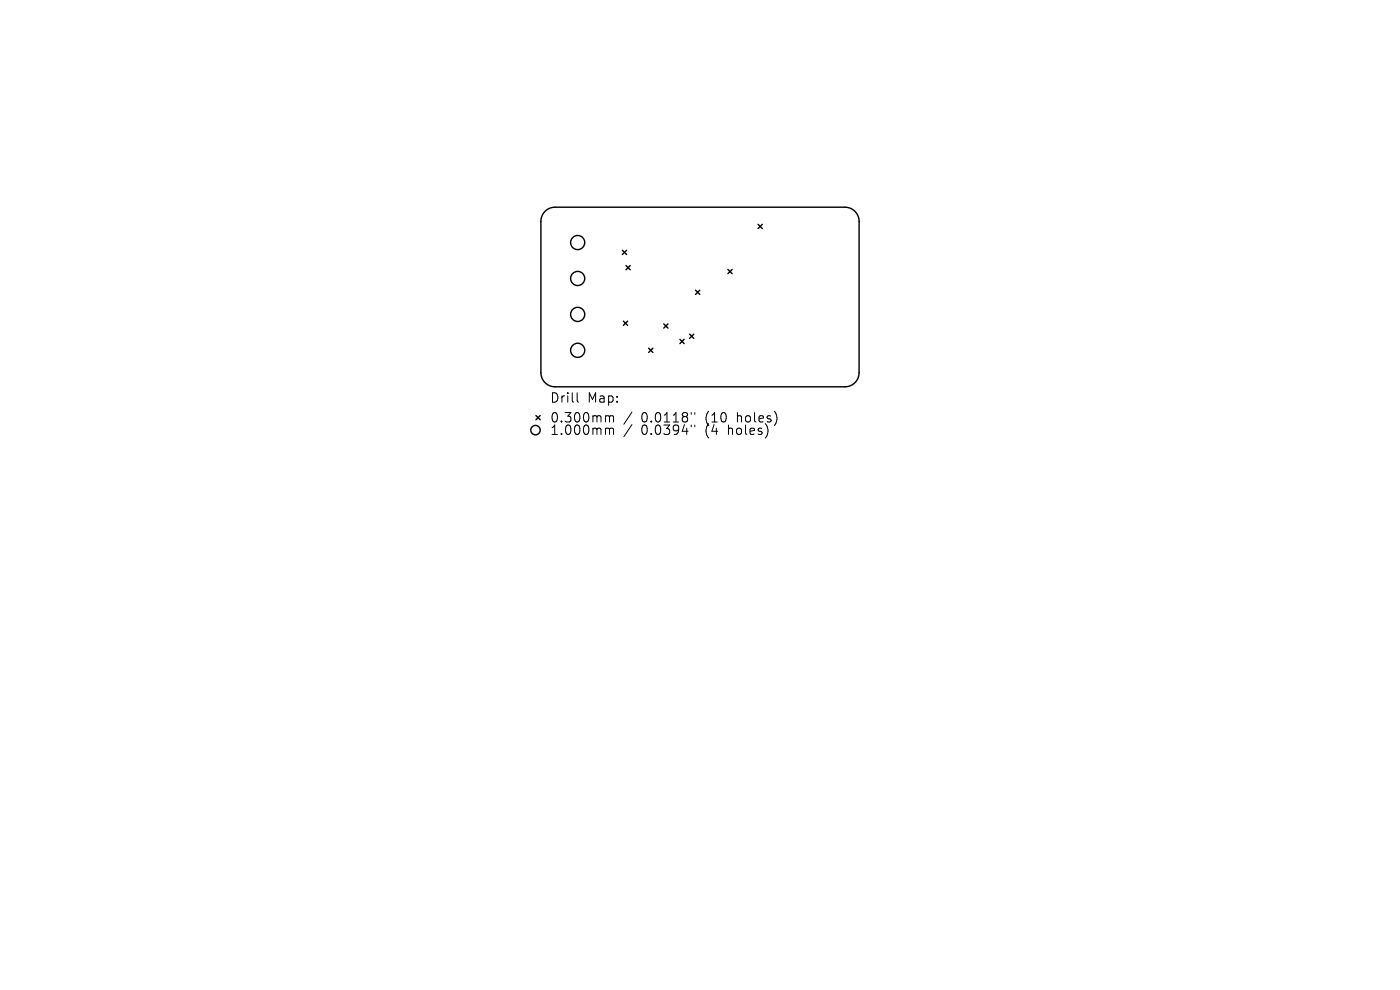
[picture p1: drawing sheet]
<svg xmlns="http://www.w3.org/2000/svg" width="297mm" height="210mm" viewBox="0 0 297 210" stroke-linecap="round" stroke-linejoin="round" font-family="sans-serif">
<defs><g id="words">
<g font-size="2.8">
<text x="116.6" y="85.7">Drill</text>
<text x="116.6" y="89.9">0.300mm</text>
<text x="124.6" y="85.7">Map:</text>
<text x="136" y="89.9">0.0118&quot;</text>
<text x="149.8" y="89.9">(10</text>
<text x="156.6" y="89.9">holes)</text>
<text x="116.6" y="92.5">1.000mm</text>
<text x="136" y="92.5">0.0394&quot;</text>
<text x="149.8" y="92.5">(4</text>
<text x="154.7" y="92.5">holes)</text>
</g>
</g></defs>
<g fill="none" stroke="#000" stroke-width=".3">
<path d="M115.6 44.8a3 3 0 0 1 2.2-.8h61.5a3 3 0 0 1 3 3v32.1a3 3 0 0 1-3 3h-61.5a3 3 0 0 1-3-3v-32.1a3 3 0 0 1 .8-2.2zM132 53.1l.9 .9M132.8 56.3l.9 .9M132.9 53.1l-.9 .9M133.7 56.3l-.9 .9M154.4 57.2l.9 .9M155.3 57.2l-.9 .9M160.8 47.6l.9 .9M161.7 47.6l-.9 .9M132.2 68.1l.9 .9M133.1 68.1l-.9 .9M137.6 73.9l.9 .9"/>
<path d="M138.5 73.9l-.9 .9M140.8 68.7l.9 .9M141.7 68.7l-.9 .9M144.2 72l.9 .9M145.1 72l-.9 .9M146.3 70.9l.9 .9M147.2 70.9l-.9 .9M147.6 61.6l.9 .9M148.5 61.6l-.9 .9M113.7 88.2l.9 .9M114.6 88.2l-.9 .9"/>
<circle cx="122.6" cy="51.5" r="1.5"/>
<circle cx="122.6" cy="59.1" r="1.5"/>
<circle cx="122.6" cy="74.3" r="1.5"/>
<circle cx="122.6" cy="66.7" r="1.5"/>
<circle cx="113.6" cy="91.2" r="1"/>
</g>
<g fill="none" stroke="#000" stroke-width=".21">
<path d="M122.4 83.3v1.7l.3 .3M128.7 88.2h.3l.3 .3M128.7 90.8h.3l.3 .3M129.3 88.5l.3-.3 .5 .1 .1 1.2M129.3 88.5v1M129.3 91.1v1.1M129.3 91.1l.3-.3 .5 .1 .1 1.3M134.1 87.4l-1.7 2.6M134.1 90.1l-1.7 2.5M146.6 87.5v.4M146.6 90.2v.3M147.4 87.5v.4"/>
<path d="M147.4 90.2v.3"/>
</g>
<use href="#words"/>
</svg>
